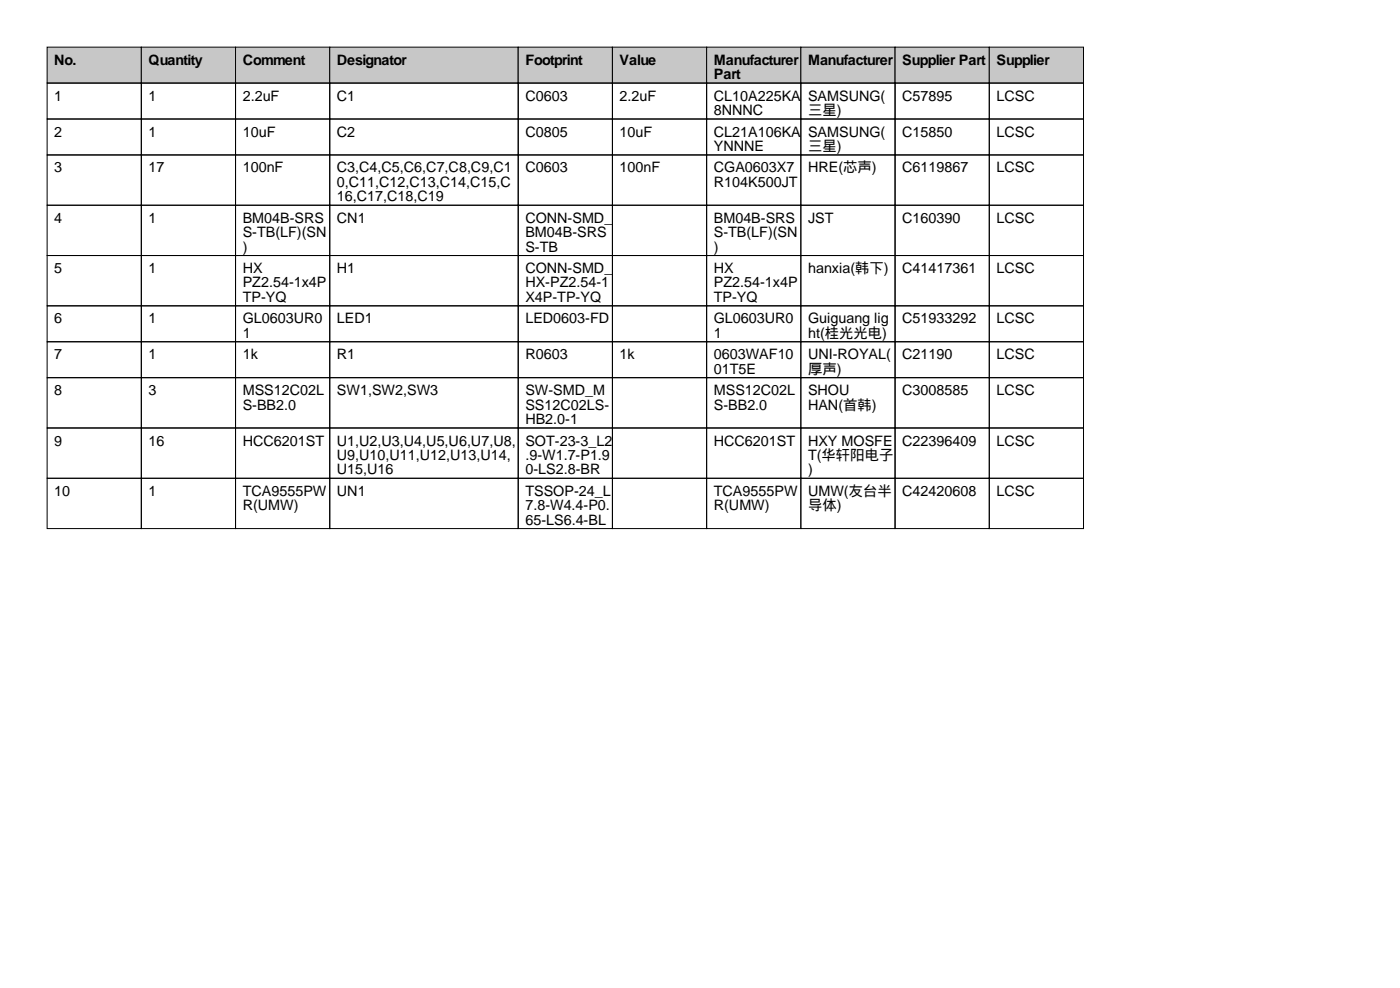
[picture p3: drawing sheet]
<svg xmlns="http://www.w3.org/2000/svg" width="297mm" height="210mm" viewBox="0 0 297 210" stroke-linecap="round" stroke-linejoin="round" font-family="sans-serif">
<defs><g id="words">
<g font-size="3">
<text x="11.5" y="13.7">No.</text>
<text x="31.5" y="13.7">Quantity</text>
<text x="51.5" y="13.7">Comment</text>
<text x="71.5" y="13.7">Designator</text>
<text x="111.5" y="13.7">Footprint</text>
<text x="131.5" y="13.7">Value</text>
<text x="151.5" y="13.7">Manufacturer</text>
<text x="151.5" y="16.8">Part</text>
<text x="171.5" y="13.7">Manufacturer</text>
<text x="191.5" y="13.7">Supplier Part</text>
<text x="211.5" y="13.7">Supplier</text>
<text x="11.5" y="21.3">1</text>
<text x="31.5" y="21.3">1</text>
<text x="51.5" y="21.3">2.2uF</text>
<text x="71.5" y="21.3">C1</text>
<text x="111.5" y="21.3">C0603</text>
<text x="131.5" y="21.3">2.2uF</text>
<text x="151.5" y="21.3">CL10A225KA</text>
<text x="171.5" y="21.3">SAMSUNG(</text>
<text x="191.5" y="21.3">C57895</text>
<text x="211.5" y="21.3">LCSC</text>
<text x="11.5" y="29">2</text>
<text x="31.5" y="29">1</text>
<text x="51.5" y="29">10uF</text>
<text x="71.5" y="29">C2</text>
<text x="111.5" y="29">C0805</text>
<text x="131.5" y="29">10uF</text>
<text x="151.5" y="24.4">8NNNC</text>
<text x="151.5" y="29">CL21A106KA</text>
<text x="171.5" y="24.4">三星)</text>
<text x="171.5" y="29">SAMSUNG(</text>
<text x="191.5" y="29">C15850</text>
<text x="211.5" y="29">LCSC</text>
<text x="151.5" y="32">YNNNE</text>
<text x="171.5" y="32">三星)</text>
<text x="11.5" y="36.6">3</text>
<text x="31.5" y="36.6">17</text>
<text x="51.5" y="36.6">100nF</text>
<text x="71.5" y="36.6">C3,C4,C5,C6,C7,C8,C9,C1</text>
<text x="71.5" y="39.6">0,C11,C12,C13,C14,C15,C</text>
<text x="111.5" y="36.6">C0603</text>
<text x="131.5" y="36.6">100nF</text>
<text x="151.5" y="36.6">CGA0603X7</text>
<text x="151.5" y="39.6">R104K500JT</text>
<text x="171.5" y="36.6">HRE(芯声)</text>
<text x="191.5" y="36.6">C6119867</text>
<text x="211.5" y="36.6">LCSC</text>
<text x="11.5" y="47.2">4</text>
<text x="31.5" y="47.2">1</text>
<text x="51.5" y="47.2">BM04B-SRS</text>
<text x="71.5" y="42.7">16,C17,C18,C19</text>
<text x="71.5" y="47.2">CN1</text>
<text x="111.5" y="47.2">CONN-SMD_</text>
<text x="151.5" y="47.2">BM04B-SRS</text>
<text x="171.5" y="47.2">JST</text>
<text x="191.5" y="47.2">C160390</text>
<text x="211.5" y="47.2">LCSC</text>
<text x="51.5" y="50.3">S-TB(LF)(SN</text>
<text x="51.5" y="53.3">)</text>
<text x="111.5" y="50.3">BM04B-SRS</text>
<text x="111.5" y="53.3">S-TB</text>
<text x="151.5" y="50.3">S-TB(LF)(SN</text>
<text x="151.5" y="53.3">)</text>
<text x="11.5" y="57.9">5</text>
<text x="31.5" y="57.9">1</text>
<text x="51.5" y="57.9">HX</text>
<text x="71.5" y="57.9">H1</text>
<text x="111.5" y="57.9">CONN-SMD_</text>
<text x="151.5" y="57.9">HX</text>
<text x="171.5" y="57.9">hanxia(韩下)</text>
<text x="191.5" y="57.9">C41417361</text>
<text x="211.5" y="57.9">LCSC</text>
<text x="51.5" y="61">PZ2.54-1x4P</text>
<text x="51.5" y="64">TP-YQ</text>
<text x="111.5" y="61">HX-PZ2.54-1</text>
<text x="111.5" y="64">X4P-TP-YQ</text>
<text x="151.5" y="61">PZ2.54-1x4P</text>
<text x="151.5" y="64">TP-YQ</text>
<text x="11.5" y="68.6">6</text>
<text x="31.5" y="68.6">1</text>
<text x="51.5" y="68.6">GL0603UR0</text>
<text x="51.5" y="71.6">1</text>
<text x="71.5" y="68.6">LED1</text>
<text x="111.5" y="68.6">LED0603-FD</text>
<text x="151.5" y="68.6">GL0603UR0</text>
<text x="151.5" y="71.6">1</text>
<text x="171.5" y="68.6">Guiguang lig</text>
<text x="171.5" y="71.6">ht(桂光光电)</text>
<text x="191.5" y="68.6">C51933292</text>
<text x="211.5" y="68.6">LCSC</text>
<text x="11.5" y="76.2">7</text>
<text x="31.5" y="76.2">1</text>
<text x="51.5" y="76.2">1k</text>
<text x="71.5" y="76.2">R1</text>
<text x="111.5" y="76.2">R0603</text>
<text x="131.5" y="76.2">1k</text>
<text x="151.5" y="76.2">0603WAF10</text>
<text x="171.5" y="76.2">UNI-ROYAL(</text>
<text x="191.5" y="76.2">C21190</text>
<text x="211.5" y="76.2">LCSC</text>
<text x="11.5" y="83.8">8</text>
<text x="31.5" y="83.8">3</text>
<text x="51.5" y="83.8">MSS12C02L</text>
<text x="71.5" y="83.8">SW1,SW2,SW3</text>
<text x="111.5" y="83.8">SW-SMD_M</text>
<text x="151.5" y="79.3">01T5E</text>
<text x="151.5" y="83.8">MSS12C02L</text>
<text x="171.5" y="79.3">厚声)</text>
<text x="171.5" y="83.8">SHOU</text>
<text x="191.5" y="83.8">C3008585</text>
<text x="211.5" y="83.8">LCSC</text>
<text x="51.5" y="86.9">S-BB2.0</text>
<text x="111.5" y="86.9">SS12C02LS-</text>
<text x="111.5" y="89.9">HB2.0-1</text>
<text x="151.5" y="86.9">S-BB2.0</text>
<text x="171.5" y="86.9">HAN(首韩)</text>
<text x="11.5" y="94.5">9</text>
<text x="31.5" y="94.5">16</text>
<text x="51.5" y="94.5">HCC6201ST</text>
<text x="71.5" y="94.5">U1,U2,U3,U4,U5,U6,U7,U8,</text>
<text x="111.5" y="94.5">SOT-23-3_L2</text>
<text x="151.5" y="94.5">HCC6201ST</text>
<text x="171.5" y="94.5">HXY MOSFE</text>
<text x="191.5" y="94.5">C22396409</text>
<text x="211.5" y="94.5">LCSC</text>
<text x="71.5" y="97.5">U9,U10,U11,U12,U13,U14,</text>
<text x="71.5" y="100.6">U15,U16</text>
<text x="111.5" y="97.5">.9-W1.7-P1.9</text>
<text x="111.5" y="100.6">0-LS2.8-BR</text>
<text x="171.5" y="97.5">T(华轩阳电子</text>
<text x="171.5" y="100.6">)</text>
<text x="11.5" y="105.2">10</text>
<text x="31.5" y="105.2">1</text>
<text x="51.5" y="105.2">TCA9555PW</text>
<text x="71.5" y="105.2">UN1</text>
<text x="111.5" y="105.2">TSSOP-24_L</text>
<text x="151.5" y="105.2">TCA9555PW</text>
<text x="171.5" y="105.2">UMW(友台半</text>
<text x="191.5" y="105.2">C42420608</text>
<text x="211.5" y="105.2">LCSC</text>
<text x="51.5" y="108.2">R(UMW)</text>
<text x="111.5" y="108.2">7.8-W4.4-P0.</text>
<text x="111.5" y="111.3">65-LS6.4-BL</text>
<text x="151.5" y="108.2">R(UMW)</text>
<text x="171.5" y="108.2">导体)</text>
</g>
</g></defs>
<g fill="#c7c7c7" stroke="#000" stroke-width=".21">
<path d="M10 10h20v7.6h-20z"/>
<path d="M30 10h20v7.6h-20z"/>
<path d="M50 10h20v7.6h-20z"/>
<path d="M70 10h40v7.6h-40z"/>
<path d="M110 10h20v7.6h-20z"/>
<path d="M130 10h20v7.6h-20z"/>
<path d="M150 10h20v7.6h-20z"/>
<path d="M170 10h20v7.6h-20z"/>
<path d="M190 10h20v7.6h-20z"/>
<path d="M210 10h20v7.6h-20z"/>
</g>
<g fill="none" stroke="#000" stroke-width=".21">
<path d="M10 17.6h20v7.6h-20zM30 17.6h20v7.6h-20zM50 17.6h20v7.6h-20zM70 17.6h40v7.6h-40zM110 17.6h20v7.6h-20zM130 17.6h20v7.6h-20zM150 17.6h20v7.6h-20zM170 17.6h20v7.6h-20zM190 17.6h20v7.6h-20zM210 17.6h20v7.6h-20zM10 25.2h20v7.7h-20zM10 32.9h20v10.6h-20z"/>
<path d="M30 25.2h20v7.7h-20zM30 32.9h20v10.6h-20zM50 25.2h20v7.7h-20zM50 32.9h20v10.6h-20zM70 25.2h40v7.7h-40zM70 32.9h40v10.6h-40zM110 25.2h20v7.7h-20zM110 32.9h20v10.6h-20zM130 25.2h20v7.7h-20zM130 32.9h20v10.6h-20zM150 25.2h20v7.7h-20zM150 32.9h20v10.6h-20z"/>
<path d="M170 25.2h20v7.7h-20zM170 32.9h20v10.6h-20zM190 25.2h20v7.7h-20zM190 32.9h20v10.6h-20zM210 25.2h20v7.7h-20zM210 32.9h20v10.6h-20zM10 43.5h20v10.7h-20zM10 54.2h20v10.7h-20zM30 43.5h20v10.7h-20zM30 54.2h20v10.7h-20zM50 43.5h20v10.7h-20zM50 54.2h20v10.7h-20z"/>
<path d="M70 43.5h40v10.7h-40zM70 54.2h40v10.7h-40zM110 43.5h20v10.7h-20zM110 54.2h20v10.7h-20zM130 43.5h20v10.7h-20zM130 54.2h20v10.7h-20zM150 43.5h20v10.7h-20zM150 54.2h20v10.7h-20zM170 43.5h20v10.7h-20zM170 54.2h20v10.7h-20zM190 43.5h20v10.7h-20zM190 54.2h20v10.7h-20z"/>
<path d="M210 43.5h20v10.7h-20zM210 54.2h20v10.7h-20zM10 64.9h20v7.6h-20zM10 72.5h20v7.6h-20zM30 64.9h20v7.6h-20zM30 72.5h20v7.6h-20zM50 64.9h20v7.6h-20zM50 72.5h20v7.6h-20zM70 64.9h40v7.6h-40zM70 72.5h40v7.6h-40zM110 64.9h20v7.6h-20zM110 72.5h20v7.6h-20z"/>
<path d="M130 64.9h20v7.6h-20zM130 72.5h20v7.6h-20zM150 64.9h20v7.6h-20zM150 72.5h20v7.6h-20zM170 64.9h20v7.6h-20zM170 72.5h20v7.6h-20zM190 64.9h20v7.6h-20zM190 72.5h20v7.6h-20zM210 64.9h20v7.6h-20zM210 72.5h20v7.6h-20zM10 80.1h20v10.7h-20zM10 90.8h20v10.6h-20z"/>
<path d="M30 80.1h20v10.7h-20zM30 90.8h20v10.6h-20zM50 80.1h20v10.7h-20zM50 90.8h20v10.6h-20zM70 80.1h40v10.7h-40zM70 90.8h40v10.6h-40zM110 80.1h20v10.7h-20zM110 90.8h20v10.6h-20zM130 80.1h20v10.7h-20zM130 90.8h20v10.6h-20zM150 80.1h20v10.7h-20zM150 90.8h20v10.6h-20z"/>
<path d="M170 80.1h20v10.7h-20zM170 90.8h20v10.6h-20zM190 80.1h20v10.7h-20zM190 90.8h20v10.6h-20zM210 80.1h20v10.7h-20zM210 90.8h20v10.6h-20zM10 101.4h20v10.7h-20zM30 101.4h20v10.7h-20zM50 101.4h20v10.7h-20zM70 101.4h40v10.7h-40zM110 101.4h20v10.7h-20zM130 101.4h20v10.7h-20z"/>
<path d="M150 101.4h20v10.7h-20zM170 101.4h20v10.7h-20zM190 101.4h20v10.7h-20zM210 101.4h20v10.7h-20z"/>
</g>
<use href="#words"/>
</svg>
